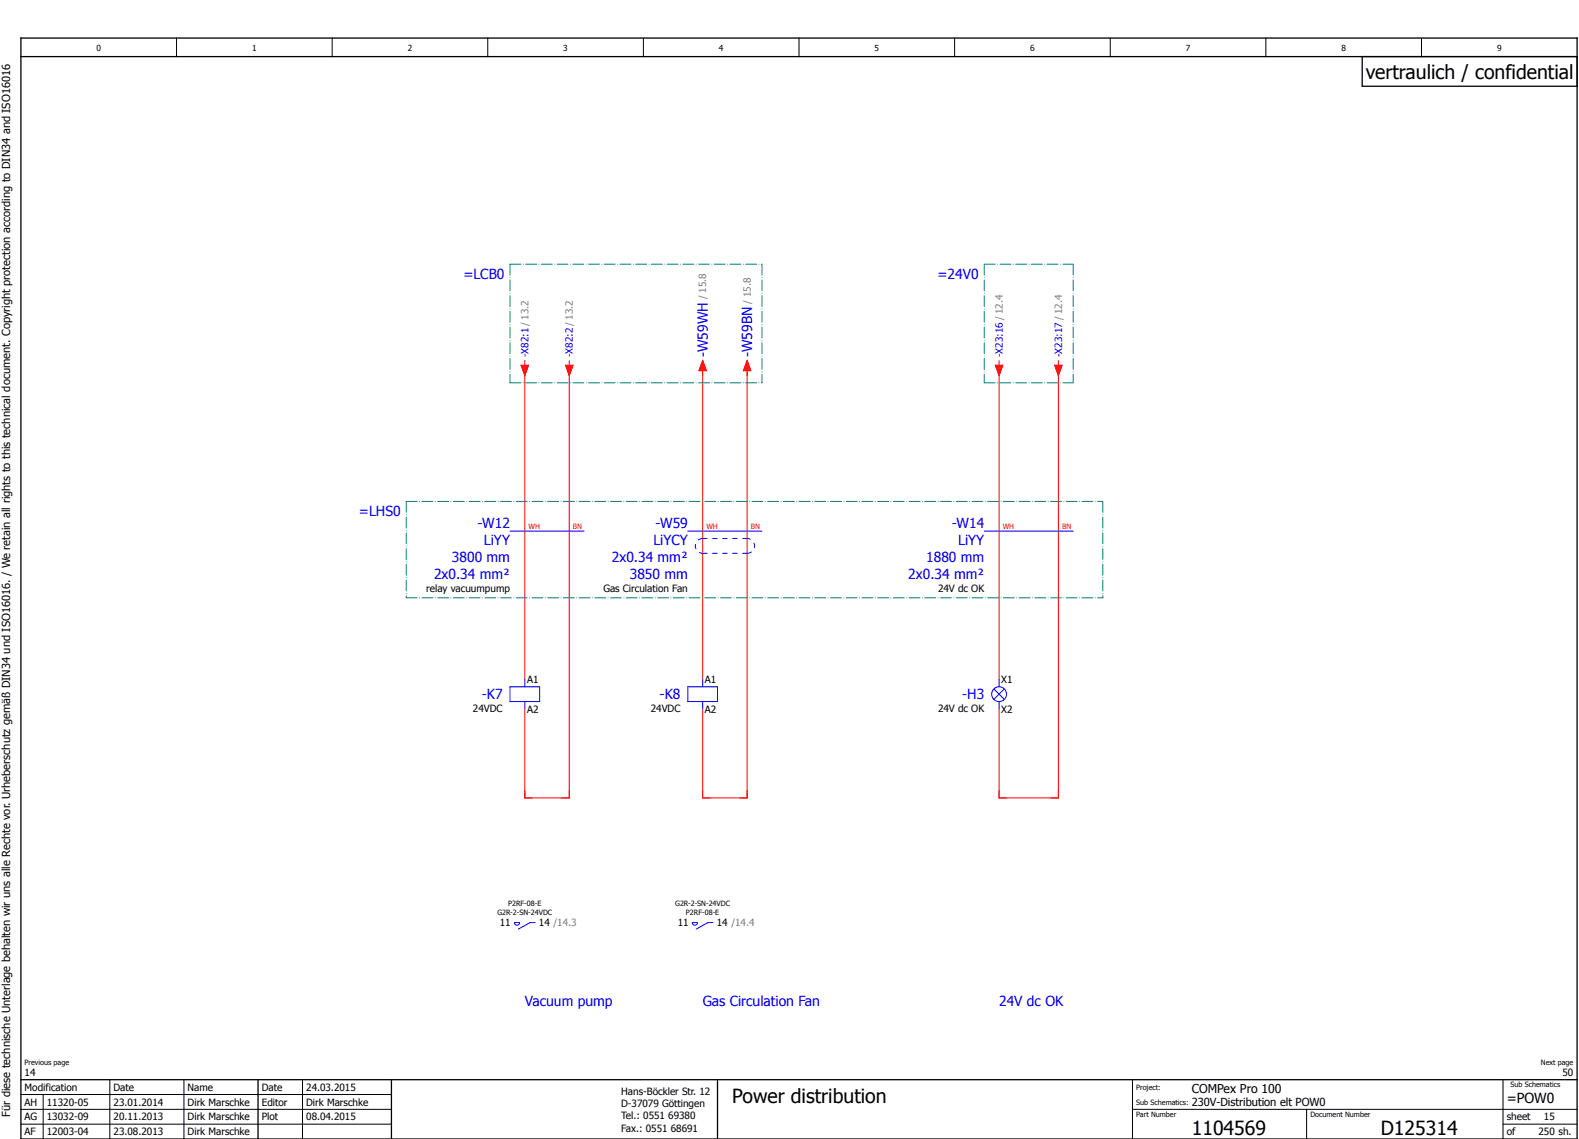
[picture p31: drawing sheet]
<svg xmlns="http://www.w3.org/2000/svg" width="426mm" height="307mm" viewBox="0 0 426 307" stroke-linecap="round" stroke-linejoin="round" font-family="sans-serif">
<defs><g id="words">
<g font-size="5.3">
<text x="368.6" y="21.2">vertraulich / confidential</text>
<text x="197.6" y="297.5">Power distribution</text>
<text x="321.6" y="306.2">1104569</text>
<text x="372.6" y="306.2">D125314</text>
</g>
<g font-size="3.7" fill="#00f">
<text x="125.1" y="75.2">=LCB0</text>
<text x="253" y="75.2">=24V0</text>
<text x="191" y="96.3" transform="rotate(-90 191 96.3)">-W59WH</text>
<text x="203" y="96.3" transform="rotate(-90 203 96.3)">-W59BN</text>
<text x="96.9" y="139.2">=LHS0</text>
<text x="128.9" y="142.5">-W12</text>
<text x="176.9" y="142.5">-W59</text>
<text x="256.9" y="142.5">-W14</text>
<text x="130.6" y="147">LiYY</text>
<text x="176.3" y="147">LiYCY</text>
<text x="258.6" y="147">LiYY</text>
<text x="122" y="151.6">3800 mm</text>
<text x="165.1" y="151.6">2x0.34 mm²</text>
<text x="250" y="151.6">1880 mm</text>
<text x="117.1" y="156.1">2x0.34 mm²</text>
<text x="170" y="156.1">3850 mm</text>
<text x="245.1" y="156.1">2x0.34 mm²</text>
<text x="130" y="188.6">-K7</text>
<text x="178" y="188.6">-K8</text>
<text x="259.7" y="188.6">-H3</text>
<text x="141.6" y="271.3">Vacuum pump</text>
<text x="189.6" y="271.3">Gas Circulation Fan</text>
<text x="269.6" y="271.3">24V dc OK</text>
</g>
<text font-size="3.7" x="406.6" y="297.6">=POW0</text>
<text font-size="3.3" x="321.6" y="295">COMPex Pro 100</text>
<g font-size="3">
<text x="321.6" y="298.4">230V-Distribution elt POW0</text>
<text x="2.7" y="301.3" transform="rotate(-90 2.7 301.3)">Für diese technische Unterlage behalten wir uns alle Rechte vor. Urheberschutz gemäß DIN34 und ISO16016. / We retain all rights to this technical document. Copyright protection according to DIN34 and ISO16016</text>
</g>
<g font-size="2.7" fill="#7ca552">
<text x="190.6" y="80.8" transform="rotate(-90 190.6 80.8)">/ 15.8</text>
<text x="202.6" y="82" transform="rotate(-90 202.6 82)">/ 15.8</text>
</g>
<g font-size="2.7" fill="#00f">
<text x="142.6" y="96.3" transform="rotate(-90 142.6 96.3)">-X82:1 / 13.2</text>
<text x="154.6" y="96.3" transform="rotate(-90 154.6 96.3)">-X82:2 / 13.2</text>
<text x="270.6" y="96.3" transform="rotate(-90 270.6 96.3)">-X23:16 / 12.4</text>
<text x="286.6" y="96.3" transform="rotate(-90 286.6 96.3)">-X23:17 / 12.4</text>
</g>
<g font-size="2.7">
<text x="115.1" y="159.6">relay vacuumpump</text>
<text x="162.8" y="159.6">Gas Circulation Fan</text>
<text x="253.2" y="159.6">24V dc OK</text>
<text x="142.2" y="184.1">A1</text>
<text x="190.2" y="184.1">A1</text>
<text x="270.2" y="184.1">X1</text>
<text x="127.6" y="192.1">24VDC</text>
<text x="142.2" y="192.4">A2</text>
<text x="175.6" y="192.1">24VDC</text>
<text x="190.2" y="192.4">A2</text>
<text x="253.2" y="192.1">24V dc OK</text>
<text x="270.2" y="192.4">X2</text>
<text x="134.9" y="249.9">11</text>
<text x="145.4" y="249.9">14 /14.3</text>
<text x="182.9" y="249.9">11</text>
<text x="193.4" y="249.9">14 /14.4</text>
<text x="6.6" y="290.3">14</text>
<text x="421.7" y="290.3">50</text>
<text x="6.6" y="294.2">Modification</text>
<text x="6.6" y="298.3">AH</text>
<text x="12.6" y="298.3">11320-05</text>
<text x="30.6" y="294.3">Date</text>
<text x="30.6" y="298.3">23.01.2014</text>
<text x="50.6" y="294.3">Name</text>
<text x="50.6" y="298.3">Dirk Marschke</text>
<text x="70.6" y="298.3">Editor</text>
<text x="70.7" y="294.2">Date</text>
<text x="82.6" y="298.3">Dirk Marschke</text>
<text x="82.6" y="294.3">24.03.2015</text>
<text x="167.6" y="295.3">Hans-Böckler Str. 12</text>
<text x="167.6" y="298.8">D-37079 Göttingen</text>
<text x="6.6" y="302.3">AG</text>
<text x="12.6" y="302.3">13032-09</text>
<text x="30.6" y="302.3">20.11.2013</text>
<text x="50.6" y="302.3">Dirk Marschke</text>
<text x="70.6" y="302.3">Plot</text>
<text x="82.6" y="302.3">08.04.2015</text>
<text x="167.6" y="301.8">Tel.: 0551 69380</text>
<text x="167.6" y="305.3">Fax.: 0551 68691</text>
<text x="406.6" y="302.3">sheet</text>
<text x="416.7" y="302.3">15</text>
<text x="6.6" y="306.3">AF</text>
<text x="12.6" y="306.3">12003-04</text>
<text x="30.6" y="306.3">23.08.2013</text>
<text x="50.6" y="306.3">Dirk Marschke</text>
<text x="406.6" y="306.3">of</text>
<text x="415.2" y="306.3">250 sh.</text>
</g>
<g font-size="2.3">
<text x="26" y="13.8">0</text>
<text x="68" y="13.8">1</text>
<text x="110" y="13.8">2</text>
<text x="152" y="13.8">3</text>
<text x="194" y="13.8">4</text>
<text x="236" y="13.8">5</text>
<text x="278" y="13.8">6</text>
<text x="320" y="13.8">7</text>
<text x="362" y="13.8">8</text>
<text x="404" y="13.8">9</text>
</g>
<g font-size="2" fill="#f00">
<text x="142.6" y="142.8">WH</text>
<text x="154.6" y="142.8">BN</text>
<text x="190.6" y="142.8">WH</text>
<text x="202.6" y="142.8">BN</text>
<text x="270.6" y="142.8">WH</text>
<text x="286.6" y="142.8">BN</text>
</g>
<g font-size="2">
<text x="137.1" y="244.4">P2RF-08-E</text>
<text x="182.2" y="244.4">G2R-2-SN-24VDC</text>
<text x="134.2" y="246.7">G2R-2-SN-24VDC</text>
<text x="185.1" y="246.7">P2RF-08-E</text>
<text x="6.6" y="287.3">Previous page</text>
<text x="415.9" y="287.3">Next page</text>
<text x="306.6" y="294">Project:</text>
<text x="407.6" y="293.3">Sub Schematics</text>
<text x="306.6" y="298">Sub Schematics:</text>
<text x="306.6" y="301.3">Part Number</text>
<text x="353.6" y="301.3">Document Number</text>
</g>
</g></defs>
<g fill="none" stroke="#000" stroke-width=".27">
<path d="M47.6 10.3v5M89.6 10.3v5M131.6 10.3v5M173.6 10.3v5M215.6 10.3v5M257.6 10.3v5M299.6 10.3v5M341.6 10.3v5M383.6 10.3v5M5.6 299.3h100M5.6 295.3h100M11.6 295.3v12"/>
<path d="M29.6 291.3v16M49.6 291.3v16M81.6 291.3v16M305.6 299.3h120M305.6 291.3v16M352.6 299.3v8M405.6 291.3v16M5.6 303.3h100M405.6 303.3h20"/>
</g>
<path d="M5.6 15.3h420M5.6 10.3h420v297h-420zM367.6 15.3v8h58M5.6 291.3h420M69.6 291.3v16M105.6 291.3v16M193.6 291.3v16" fill="none" stroke="#000" stroke-width=".35"/>
<g fill="none" stroke="#f00" stroke-width=".27">
<path d="M140.6 98.5l1 2.8 1-2.8M141.6 97.3v1.2M152.6 98.5l1 2.8 1-2.8M153.6 97.3v1.2M268.6 98.5l1 2.8 1-2.8M269.6 97.3v1.2M284.6 98.5l1 2.8 1-2.8M285.6 97.3v1.2M141.6 100.3v83M153.6 100.3v115h-12v-24M188.6 100l1-2.7 1 2.7M189.6 100v83.3"/>
<path d="M200.6 100l1-2.7 1 2.7M201.6 100v115.3h-12v-24M269.6 100.3v83M285.6 100.3v115h-16v-24"/>
</g>
<g fill="none" stroke="#00f" stroke-width=".27">
<path d="M137.6 143.3h20M185.6 143.3h20M265.6 143.3h24M137.6 185.3h8v4h-8zM141.6 183.3v2M141.6 189.3v2M185.6 185.3h8v4h-8zM189.6 183.3v2M189.6 189.3v2M268.2 185.9l2.8 2.8M269.6 183.3v2M269.6 189.3v2"/>
<path d="M271 185.9l-2.8 2.8M138.8 248.9h1.4a.7 .7 0 0 1-.7 .7 .7 .7 0 0 1-.7-.7zM144.4 248.9h-1.4l-3.1 1.8M186.8 248.9h1.4a.7 .7 0 0 1-.7 .7 .7 .7 0 0 1-.7-.7zM192.4 248.9h-1.4l-3.1 1.8"/>
<circle cx="269.6" cy="187.3" r="2"/>
</g>
<path d="M137.6 71.3h68M137.6 71.3v32M205.6 71.3v32M265.6 71.3h24M265.6 71.3v32M289.6 71.3v32M137.6 103.3h68M265.6 103.3h24M109.6 135.3h188M109.6 135.3v26M297.6 135.3v26M109.6 161.3h188" fill="none" stroke="#007f7f" stroke-width=".27" stroke-dasharray="2.9 .6 0 .6"/>
<path d="M189.6 149.3h12M189.6 145.3h12M189.6 145.3a2 2 0 0 0-2 2 2 2 0 0 0 2 2M201.6 149.3a2 2 0 0 0 2-2 2 2 0 0 0-2-2" fill="none" stroke="#00f" stroke-width=".27" stroke-dasharray="1.2 1.5"/>
<g fill="#f00" stroke="#f00" stroke-width=".27">
<path d="M189.6 97.3l1 2.7h-2z"/>
<path d="M201.6 97.3l1 2.7h-2z"/>
<path d="M140.6 98.5h2l-1 2.8z"/>
<path d="M152.6 98.5h2l-1 2.8z"/>
<path d="M268.6 98.5h2l-1 2.8z"/>
<path d="M284.6 98.5h2l-1 2.8z"/>
</g>
<use href="#words"/>
</svg>
